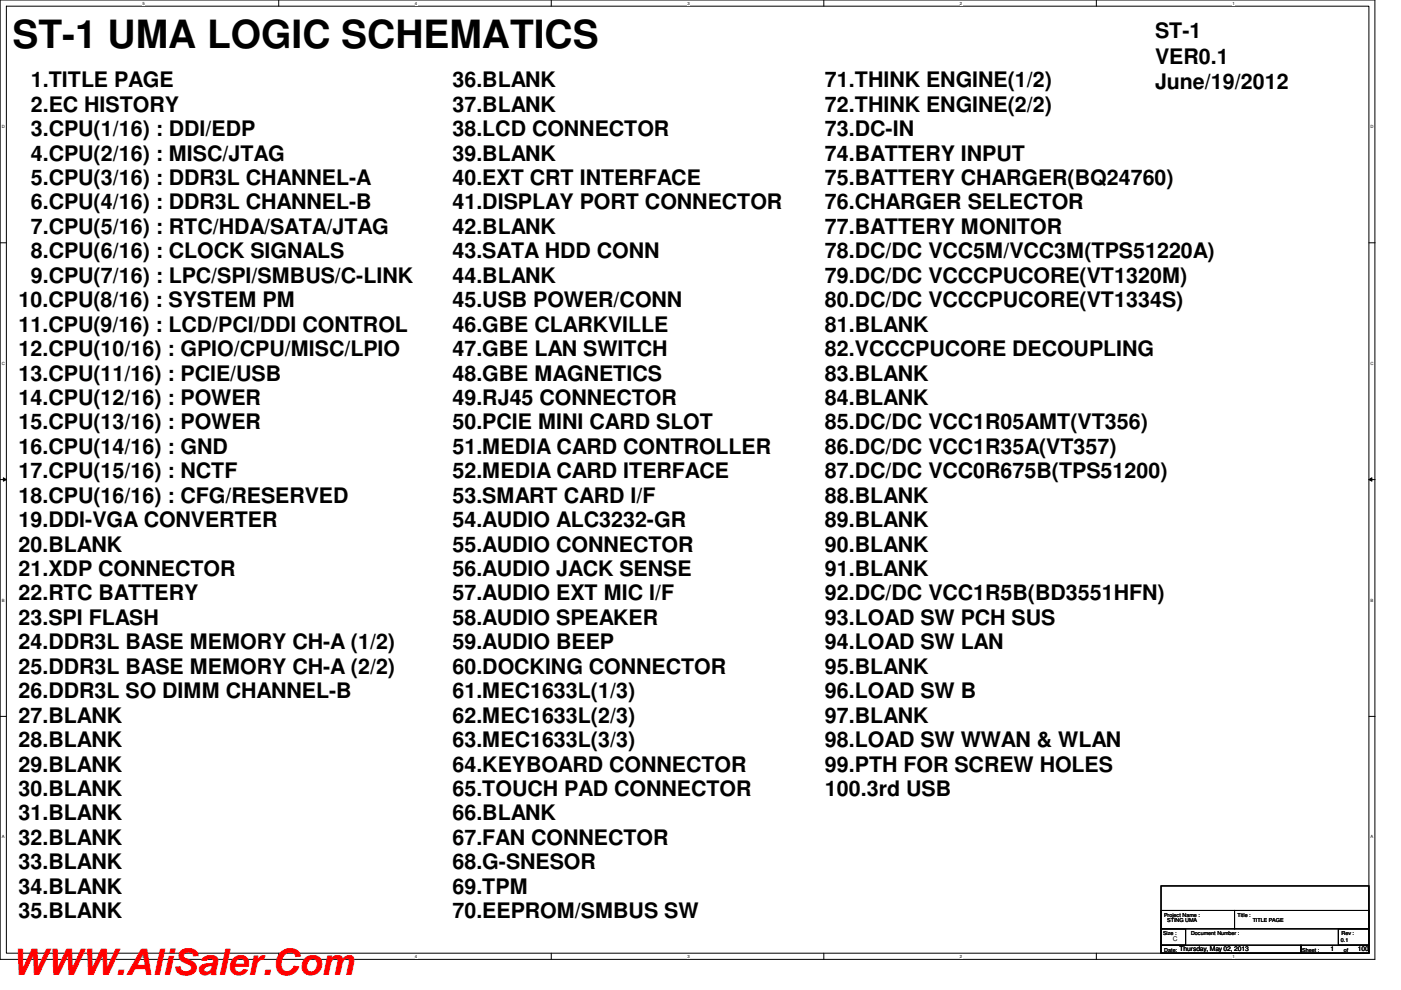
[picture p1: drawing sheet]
<svg xmlns="http://www.w3.org/2000/svg" width="297mm" height="210mm" viewBox="0 0 297 210" stroke-linecap="round" stroke-linejoin="round" font-family="sans-serif">
<defs><g id="words">
<text font-size="8.3" x="2.7" y="10.2">ST-1 UMA LOGIC SCHEMATICS</text>
<text font-size="7.8" fill="#f00" x="2.5" y="206.6">WWW.AliSaler.Com</text>
<g font-size="4.5">
<text x="244.9" y="8.1">ST-1</text>
<text x="244.9" y="13.5">VER0.1</text>
<text x="6.5" y="18.5">1.TITLE PAGE</text>
<text x="6.5" y="23.7">2.EC HISTORY</text>
<text x="95.9" y="18.5">36.BLANK</text>
<text x="95.9" y="23.7">37.BLANK</text>
<text x="174.9" y="18.5">71.THINK ENGINE(1/2)</text>
<text x="174.9" y="23.7">72.THINK ENGINE(2/2)</text>
<text x="244.9" y="19">June/19/2012</text>
<text x="6.5" y="28.9">3.CPU(1/16) : DDI/EDP</text>
<text x="95.9" y="28.9">38.LCD CONNECTOR</text>
<text x="174.9" y="28.9">73.DC-IN</text>
<text x="6.5" y="34">4.CPU(2/16) : MISC/JTAG</text>
<text x="95.9" y="34">39.BLANK</text>
<text x="174.9" y="34">74.BATTERY INPUT</text>
<text x="6.5" y="39.2">5.CPU(3/16) : DDR3L CHANNEL-A</text>
<text x="95.9" y="39.2">40.EXT CRT INTERFACE</text>
<text x="174.9" y="39.2">75.BATTERY CHARGER(BQ24760)</text>
<text x="6.5" y="44.4">6.CPU(4/16) : DDR3L CHANNEL-B</text>
<text x="95.9" y="44.4">41.DISPLAY PORT CONNECTOR</text>
<text x="174.9" y="44.4">76.CHARGER SELECTOR</text>
<text x="6.5" y="49.6">7.CPU(5/16) : RTC/HDA/SATA/JTAG</text>
<text x="95.9" y="49.6">42.BLANK</text>
<text x="174.9" y="49.6">77.BATTERY MONITOR</text>
<text x="6.5" y="54.8">8.CPU(6/16) : CLOCK SIGNALS</text>
<text x="6.5" y="59.9">9.CPU(7/16) : LPC/SPI/SMBUS/C-LINK</text>
<text x="95.9" y="54.8">43.SATA HDD CONN</text>
<text x="95.9" y="59.9">44.BLANK</text>
<text x="174.9" y="54.8">78.DC/DC VCC5M/VCC3M(TPS51220A)</text>
<text x="174.9" y="59.9">79.DC/DC VCCCPUCORE(VT1320M)</text>
<text x="3.9" y="65.2">10.CPU(8/16) : SYSTEM PM</text>
<text x="95.9" y="65.2">45.USB POWER/CONN</text>
<text x="174.9" y="65.2">80.DC/DC VCCCPUCORE(VT1334S)</text>
<text x="3.9" y="70.3">11.CPU(9/16) : LCD/PCI/DDI CONTROL</text>
<text x="95.9" y="70.3">46.GBE CLARKVILLE</text>
<text x="174.9" y="70.3">81.BLANK</text>
<text x="3.9" y="75.5">12.CPU(10/16) : GPIO/CPU/MISC/LPIO</text>
<text x="95.9" y="75.5">47.GBE LAN SWITCH</text>
<text x="174.9" y="75.5">82.VCCCPUCORE DECOUPLING</text>
<text x="3.9" y="80.7">13.CPU(11/16) : PCIE/USB</text>
<text x="95.9" y="80.7">48.GBE MAGNETICS</text>
<text x="174.9" y="80.7">83.BLANK</text>
<text x="3.9" y="85.9">14.CPU(12/16) : POWER</text>
<text x="95.9" y="85.9">49.RJ45 CONNECTOR</text>
<text x="174.9" y="85.9">84.BLANK</text>
<text x="3.9" y="91.1">15.CPU(13/16) : POWER</text>
<text x="95.9" y="91.1">50.PCIE MINI CARD SLOT</text>
<text x="174.9" y="91.1">85.DC/DC VCC1R05AMT(VT356)</text>
<text x="3.9" y="96.2">16.CPU(14/16) : GND</text>
<text x="3.9" y="101.4">17.CPU(15/16) : NCTF</text>
<text x="95.9" y="96.2">51.MEDIA CARD CONTROLLER</text>
<text x="95.9" y="101.4">52.MEDIA CARD ITERFACE</text>
<text x="174.9" y="96.2">86.DC/DC VCC1R35A(VT357)</text>
<text x="174.9" y="101.4">87.DC/DC VCC0R675B(TPS51200)</text>
<text x="3.9" y="106.6">18.CPU(16/16) : CFG/RESERVED</text>
<text x="95.9" y="106.6">53.SMART CARD I/F</text>
<text x="174.9" y="106.6">88.BLANK</text>
<text x="3.9" y="111.8">19.DDI-VGA CONVERTER</text>
<text x="95.9" y="111.8">54.AUDIO ALC3232-GR</text>
<text x="174.9" y="111.8">89.BLANK</text>
<text x="3.9" y="117">20.BLANK</text>
<text x="95.9" y="117">55.AUDIO CONNECTOR</text>
<text x="174.9" y="117">90.BLANK</text>
<text x="3.9" y="122.1">21.XDP CONNECTOR</text>
<text x="95.9" y="122.1">56.AUDIO JACK SENSE</text>
<text x="174.9" y="122.1">91.BLANK</text>
<text x="3.9" y="127.3">22.RTC BATTERY</text>
<text x="95.9" y="127.3">57.AUDIO EXT MIC I/F</text>
<text x="174.9" y="127.3">92.DC/DC VCC1R5B(BD3551HFN)</text>
<text x="3.9" y="132.5">23.SPI FLASH</text>
<text x="3.9" y="137.7">24.DDR3L BASE MEMORY CH-A (1/2)</text>
<text x="95.9" y="132.5">58.AUDIO SPEAKER</text>
<text x="95.9" y="137.7">59.AUDIO BEEP</text>
<text x="174.9" y="132.5">93.LOAD SW PCH SUS</text>
<text x="174.9" y="137.7">94.LOAD SW LAN</text>
<text x="3.9" y="142.9">25.DDR3L BASE MEMORY CH-A (2/2)</text>
<text x="95.9" y="142.9">60.DOCKING CONNECTOR</text>
<text x="174.9" y="142.9">95.BLANK</text>
<text x="3.9" y="148">26.DDR3L SO DIMM CHANNEL-B</text>
<text x="95.9" y="148">61.MEC1633L(1/3)</text>
<text x="174.9" y="148">96.LOAD SW B</text>
<text x="3.9" y="153.2">27.BLANK</text>
<text x="95.9" y="153.2">62.MEC1633L(2/3)</text>
<text x="174.9" y="153.2">97.BLANK</text>
<text x="3.9" y="158.4">28.BLANK</text>
<text x="95.9" y="158.4">63.MEC1633L(3/3)</text>
<text x="174.9" y="158.4">98.LOAD SW WWAN &amp; WLAN</text>
<text x="3.9" y="163.6">29.BLANK</text>
<text x="95.9" y="163.6">64.KEYBOARD CONNECTOR</text>
<text x="174.9" y="163.6">99.PTH FOR SCREW HOLES</text>
<text x="3.9" y="168.8">30.BLANK</text>
<text x="3.9" y="173.9">31.BLANK</text>
<text x="95.9" y="168.8">65.TOUCH PAD CONNECTOR</text>
<text x="95.9" y="173.9">66.BLANK</text>
<text x="174.9" y="168.8">100.3rd USB</text>
<text x="3.9" y="179.1">32.BLANK</text>
<text x="95.9" y="179.1">67.FAN CONNECTOR</text>
<text x="3.9" y="184.3">33.BLANK</text>
<text x="95.9" y="184.3">68.G-SNESOR</text>
<text x="3.9" y="189.5">34.BLANK</text>
<text x="95.9" y="189.5">69.TPM</text>
<text x="3.9" y="194.7">35.BLANK</text>
<text x="95.9" y="194.7">70.EEPROM/SMBUS SW</text>
</g>
<g font-size="1.4">
<text x="248.7" y="199.5">C</text>
<text x="250.1" y="201.7">Thursday, May 02, 2013</text>
<text x="282.1" y="201.7">1</text>
<text x="287.9" y="201.7">100</text>
</g>
<g font-size="1.1">
<text x="246.8" y="194.4">Project Name :</text>
<text x="247.5" y="195.4">STING UMA</text>
<text x="262.4" y="194.5">Title :</text>
<text x="265.6" y="195.4">TITLE PAGE</text>
<text x="246.6" y="198.3">Size :</text>
<text x="246.8" y="201.8">Date:</text>
<text x="252.5" y="198.2">Document Number :</text>
<text x="276.1" y="201.8">Sheet :</text>
<text x="284.3" y="199.8">0.1</text>
<text x="284.4" y="198.3">Rev :</text>
<text x="284.9" y="201.8">of</text>
</g>
<g font-size=".9">
<text x="30.2" y="1">5</text>
<text x="88" y="1">4</text>
<text x="145.8" y="1">3</text>
<text x="203.5" y="1">2</text>
<text x="261.3" y="1">1</text>
<text x=".4" y="27.2">D</text>
<text x="290.6" y="27.2">D</text>
<text x=".4" y="77.3">C</text>
<text x="290.6" y="77.3">C</text>
<text x=".4" y="127.6">B</text>
<text x="290.6" y="127.6">B</text>
<text x=".4" y="177.8">A</text>
<text x="290.6" y="177.8">A</text>
<text x="30.2" y="203.1">5</text>
<text x="88" y="203.1">4</text>
<text x="145.8" y="203.1">3</text>
<text x="203.5" y="203.1">2</text>
<text x="261.3" y="203.1">1</text>
</g>
</g></defs>
<path d="M0 0h291.5v203.4h-291.5zM1.4 1.3h288.8v200.8h-288.8z" fill="none" stroke="#000" stroke-width=".21"/>
<g fill="#fff">
<path d="M30.2 .2h.5v1h-.5z"/>
<path d="M30.2 202.3h.5v1h-.5z"/>
</g>
<path d="M59.1 0v1.3M59.1 202.1v1.3" fill="none" stroke="#000" stroke-width=".21"/>
<g fill="#fff">
<path d="M88 .2h.5v1h-.5z"/>
<path d="M88 202.3h.5v1h-.5z"/>
</g>
<path d="M116.9 0v1.3M116.9 202.1v1.3" fill="none" stroke="#000" stroke-width=".21"/>
<g fill="#fff">
<path d="M145.7 .2h.6v1h-.6z"/>
<path d="M145.7 202.3h.6v1h-.6z"/>
</g>
<path d="M174.7 0v1.3M174.7 202.1v1.3" fill="none" stroke="#000" stroke-width=".21"/>
<g fill="#fff">
<path d="M203.5 .2h.5v1h-.5z"/>
<path d="M203.5 202.3h.5v1h-.5z"/>
</g>
<path d="M232.4 0v1.3M232.4 202.1v1.3" fill="none" stroke="#000" stroke-width=".21"/>
<g fill="#fff">
<path d="M261.3 .2h.5v1h-.5z"/>
<path d="M261.3 202.3h.5v1h-.5z"/>
<path d="M.4 26.4h.6v1h-.6z"/>
<path d="M290.6 26.4h.6v1h-.6z"/>
<path d="M.4 76.5h.6v1.1h-.6z"/>
<path d="M290.6 76.5h.6v1.1h-.6z"/>
</g>
<path d="M0 51.5h1.4M290.2 51.5h1.3" fill="none" stroke="#000" stroke-width=".21"/>
<g fill="#fff">
<path d="M.4 126.7h.6v1.1h-.6z"/>
<path d="M290.6 126.7h.6v1.1h-.6z"/>
</g>
<path d="M0 101.7h1.4M.7 101.3l.7 .4-.7 .3zM290.2 101.7h1.3M290.2 101.7l.7-.4v.7z" fill="none" stroke="#000" stroke-width=".21"/>
<path d="M.7 101.3l.7 .4-.7 .3zM290.2 101.7l.7-.4v.7z" fill="#000"/>
<g fill="#fff">
<path d="M.4 177h.5v1h-.5z"/>
<path d="M290.6 177h.5v1h-.5z"/>
</g>
<path d="M0 151.9h1.4M290.2 151.9h1.3M246.2 196.9h5.2v3.5h-5.2zM246.2 193h15.5v3.9h-15.5zM246.2 187.8h44v14.3h-44zM261.7 193h28.5v3.9h-28.5zM283.8 196.9h6.4v3.5h-6.4zM246.2 200.4h29.6v1.7h-29.6zM275.8 200.4h14.4v1.7h-14.4z" fill="none" stroke="#000" stroke-width=".21"/>
<use href="#words"/>
</svg>
